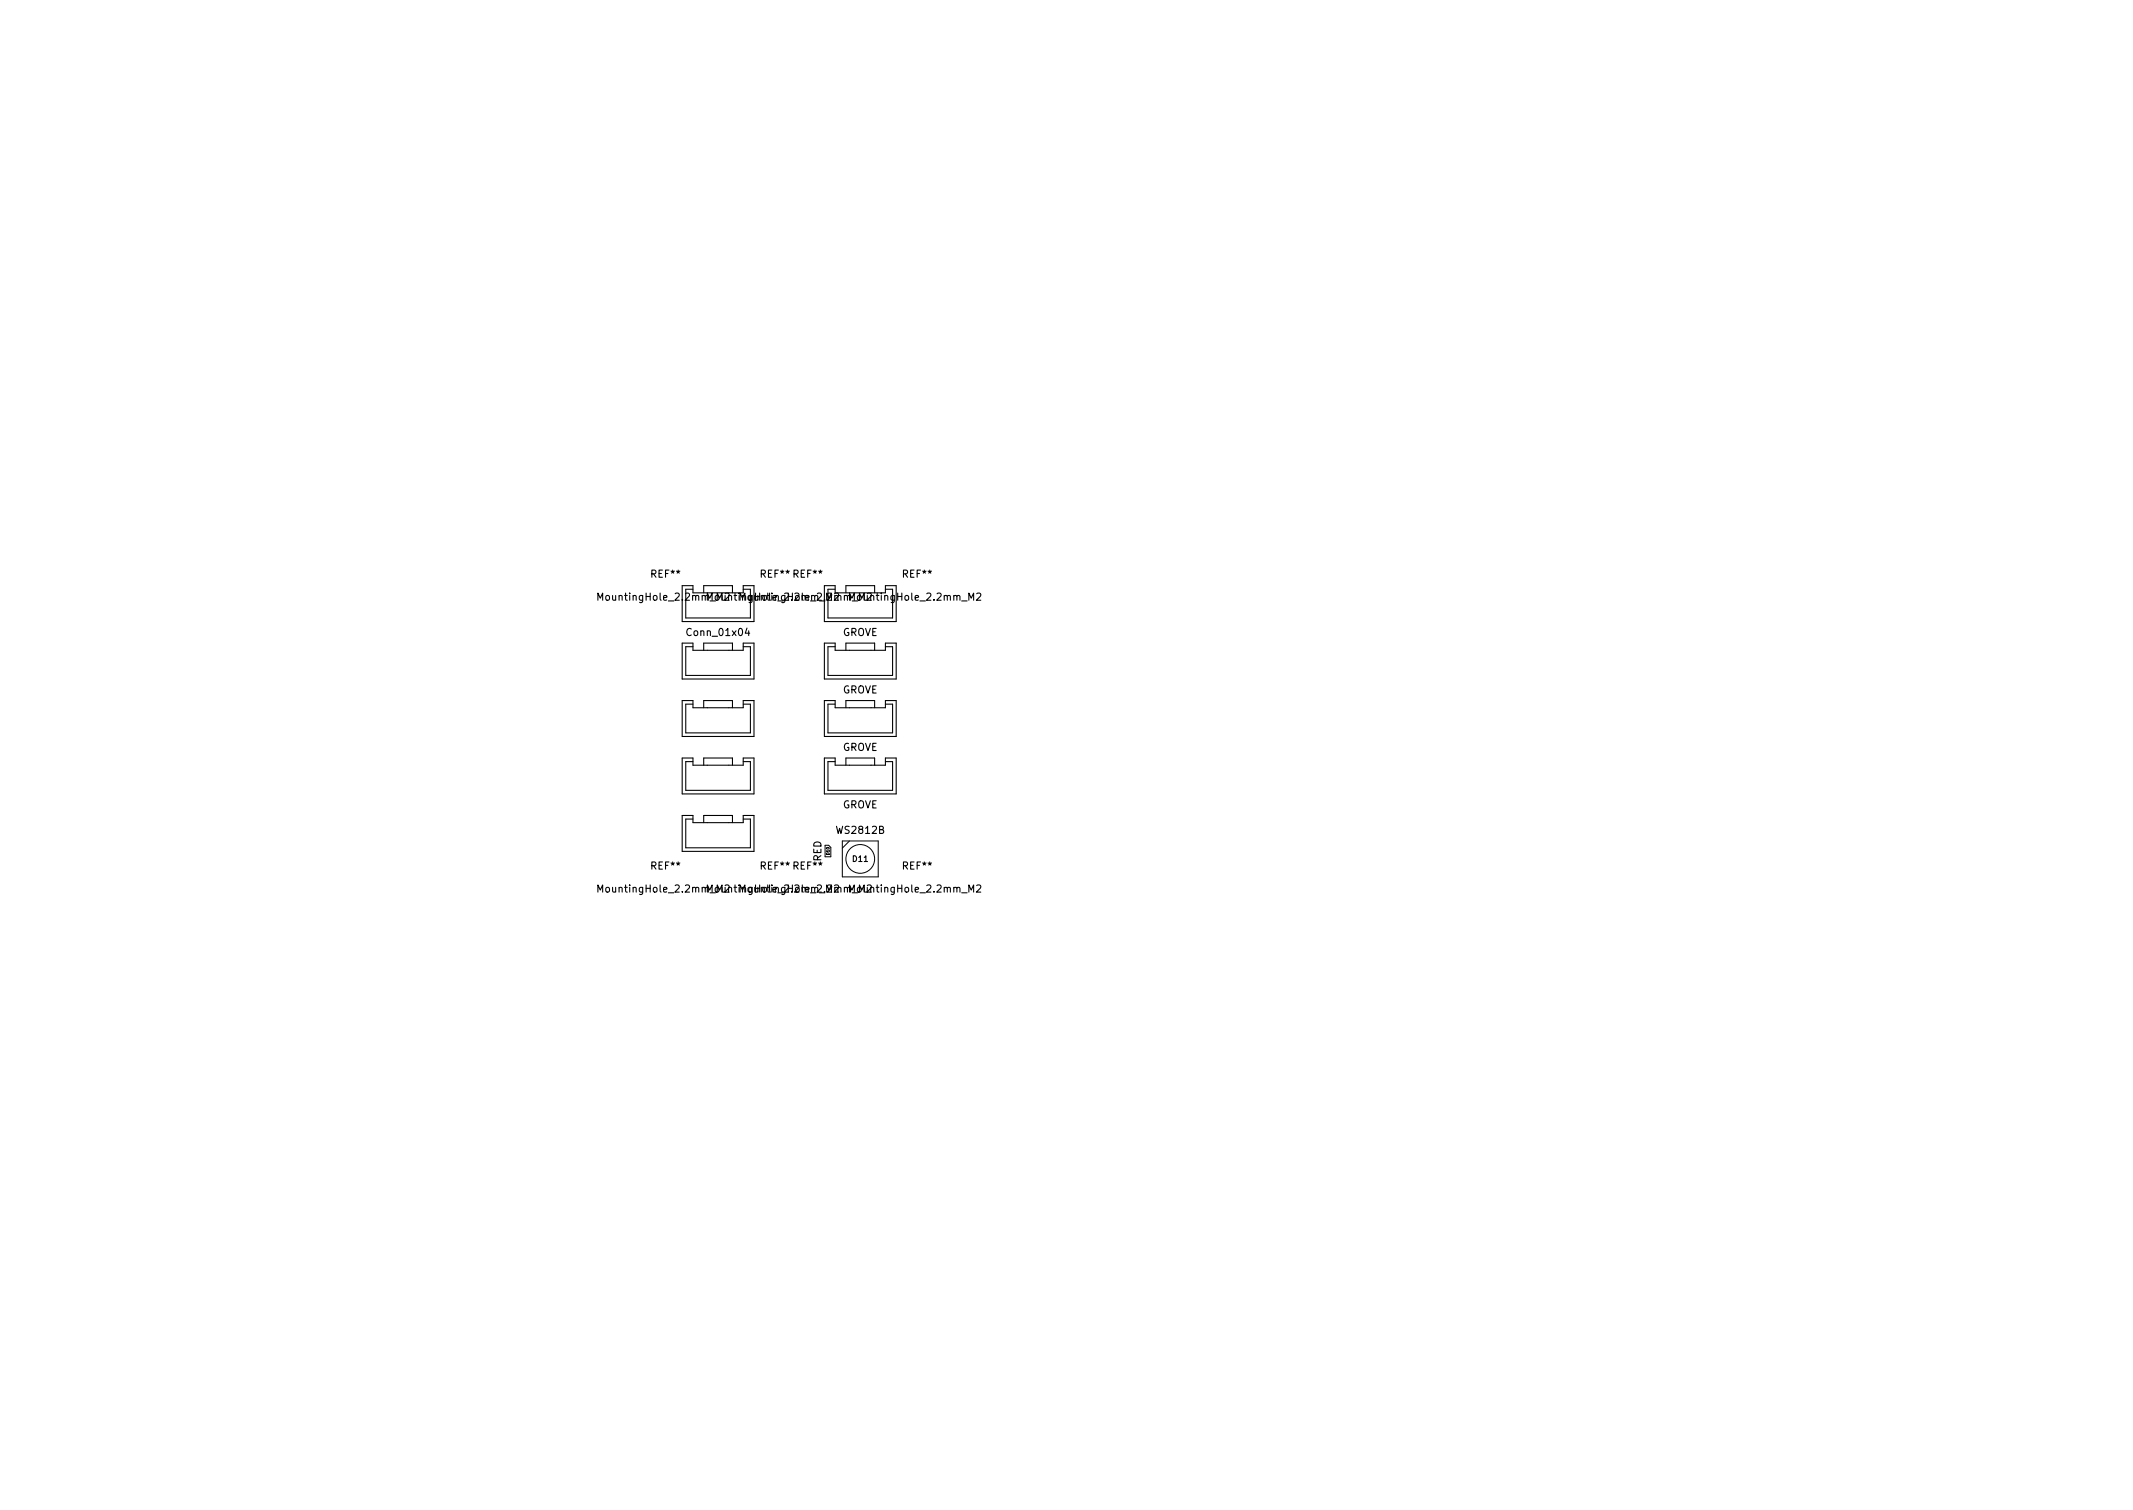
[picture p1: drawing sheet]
<svg xmlns="http://www.w3.org/2000/svg" width="297mm" height="210mm" viewBox="0 0 297 210" stroke-linecap="round" stroke-linejoin="round" font-family="sans-serif">
<defs><g id="words">
<g font-size="1.4">
<text x="83.8" y="83.6">MountingHole_2.2mm_M2</text>
<text x="90.7" y="80.4">REF**</text>
<text x="99" y="83.6">MountingHole_2.2mm_M2</text>
<text x="106" y="80.4">REF** REF**</text>
<text x="118.8" y="83.6">MountingHole_2.2mm_M2</text>
<text x="125.8" y="80.4">REF**</text>
<text x="95.9" y="88.5">Conn_01x04</text>
<text x="117.3" y="88.5">GROVE</text>
<text x="117.3" y="96.5">GROVE</text>
<text x="117.3" y="104.5">GROVE</text>
<text x="117.3" y="112.5">GROVE</text>
<text x="114.4" y="120" transform="rotate(-90 114.4 120)">RED</text>
<text x="116.6" y="116.1">WS2812B</text>
<text x="83.8" y="124.3">MountingHole_2.2mm_M2</text>
<text x="90.7" y="121.1">REF**</text>
<text x="103.6" y="124.3">MountingHole_2.2mm_M2</text>
<text x="106" y="121.1">REF** REF**</text>
<text x="118.8" y="124.3">MountingHole_2.2mm_M2</text>
<text x="125.8" y="121.1">REF**</text>
</g>
<text font-size="1.1" x="118.8" y="120">D11</text>
<text font-size=".6" x="115.5" y="119" transform="rotate(-90 115.5 119)">D10</text>
</g></defs>
<g fill="none" stroke="#000" stroke-width=".15">
<path d="M83.3 83.6v-1l.3 .7 .3-.7v1M95 97.5h1.5v1h7v-1h1.5v5h-10zM95 89.5h1.5v1h7v-1h1.5v5h-10zM96.5 82.5v-1h-1.5v5h10v-5h-1.5v1M96.5 98h-1v4h9v-4h-1M96.5 82h-1v4h9v-4h-1M96.5 90h-1v4h9v-4h-1M98 98.5v-1h4v1M98 82.5v-1h4v1M98 90.5v-1h4v1M98.5 82.5h3M114.8 97.5h1.5v1h7v-1h1.5v5h-10z"/>
<path d="M114.8 89.5h1.5v1h7v-1h1.5v5h-10zM116.2 82.7l.4-.1 .2 .3-.6 .7h.6M116.3 83l.1-.1 .2 .1 .1 .6M116.3 98h-1v4h9v-4h-1M116.3 90h-1v4h9v-4h-1M116.3 82h-1v4h9v-4h-1M116.7 83.1l.1-.2 .3 .1v.6M117.6 83l.1-.1 .3 .1v.6M117.6 82.9v.7M117.8 98.5v-1h4v1M117.8 90.5v-1h4v1M117.8 82.5v-1h4v1"/>
<path d="M118 83.1l.2-.2 .2 .1v.6M118.3 83.6v-1l.3 .7 .4-.7v1M121.3 82.5h-5v-1h-1.5v5h10v-5h-1.5v1M136 82.7l.4-.1 .2 .3-.6 .7h.6M95 105.5h1.5v1h7v-1h1.5v5h-10zM95 113.5h1.5v1h7v-1h1.5v5h-10zM96.5 106h-1v4h9v-4h-1M96.5 114h-1v4h9v-4h-1M98 106.5v-1h4v1M98 114.5v-1h4v1M114.8 105.5h1.5v1h7v-1h1.5v5h-10zM116.3 106h-1v4h9v-4h-1"/>
<path d="M117.8 106.5v-1h4v1M83.3 124.2v-1l.3 .7 .3-.7v1M101 123.3l.4-.1 .1 .3-.6 .7h.6M101.5 123.6h.1h.2l.1 .6M101.5 123.6v.6M102.2 123.6h.4M102.4 123.2v.9l.2 .1M102.9 123.2v.1M102.9 123.6v.6M103.1 124.2v-1l.3 .7 .3-.7v1M136 123.3l.4-.1 .2 .3-.6 .7h.6"/>
</g>
<g fill="none" stroke="#000" stroke-width=".14">
<path d="M114.9 117.7h.5l.3 .3v1.3h-.8zM117.3 117.1h5v5h-5zM118.3 117.1l-1 1"/>
<circle cx="119.8" cy="119.6" r="2"/>
</g>
<use href="#words"/>
</svg>
